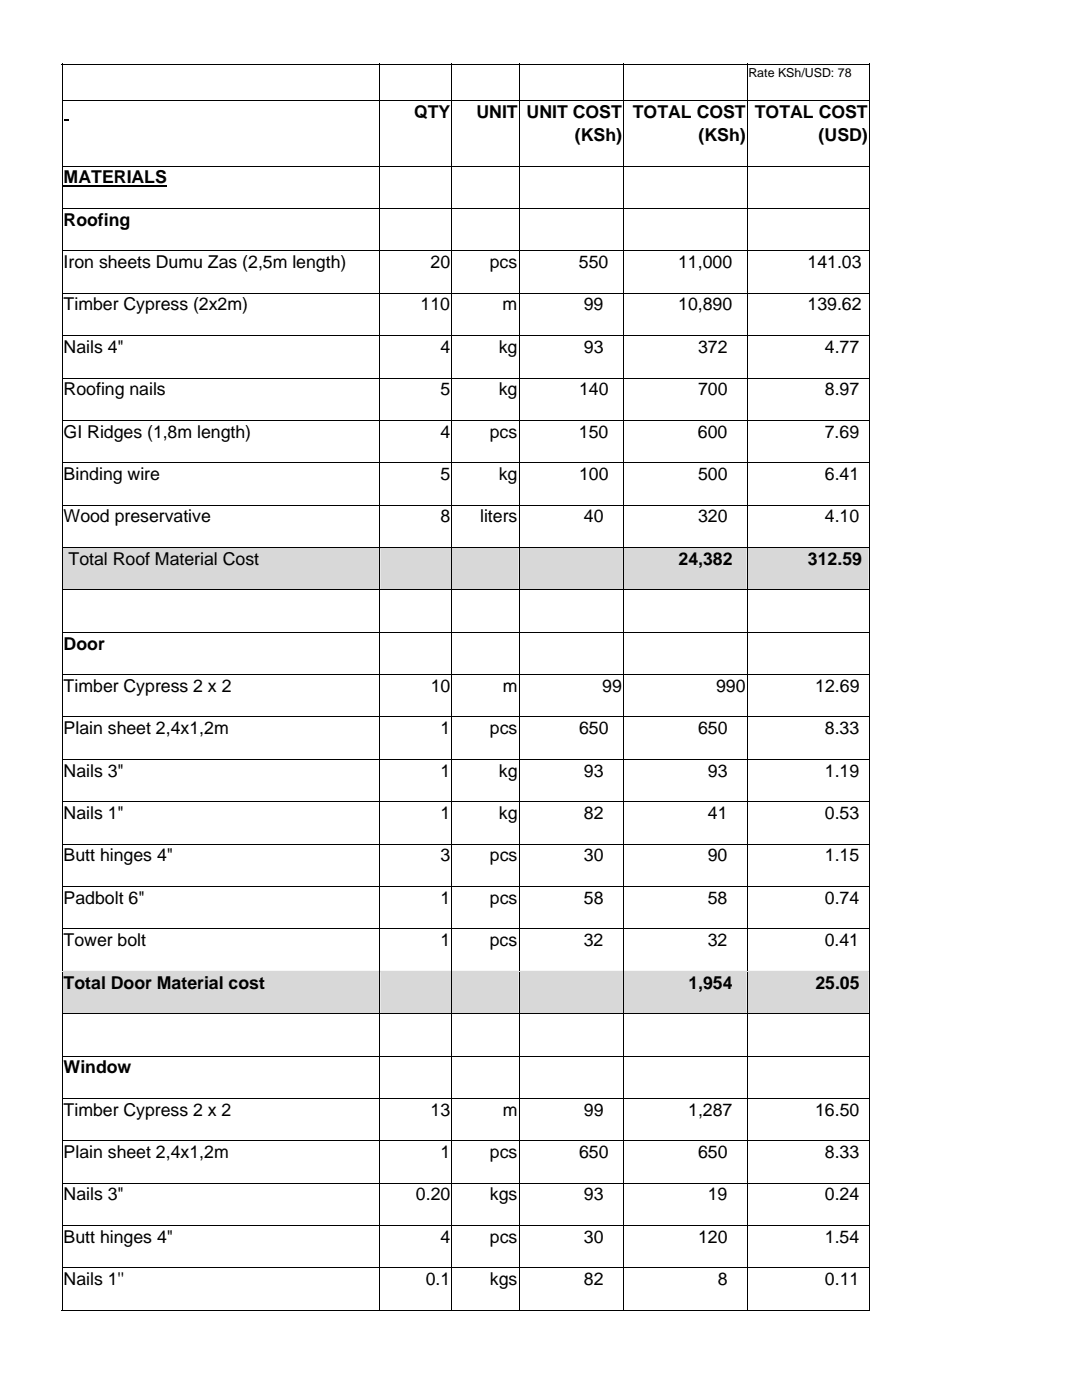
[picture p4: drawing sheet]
<svg xmlns="http://www.w3.org/2000/svg" width="216mm" height="279mm" viewBox="0 0 216 279" stroke-linecap="round" stroke-linejoin="round" font-family="sans-serif">
<defs><g id="words">
<g font-size="3.5">
<text x="82.6" y="23.5">QTY</text>
<text x="95.1" y="23.5">UNIT UNIT COST</text>
<text x="126.3" y="23.5">TOTAL COST</text>
<text x="150.6" y="23.5">TOTAL COST</text>
<text x="114.7" y="28.2">(KSh)</text>
<text x="139.4" y="28.2">(KSh)</text>
<text x="163.3" y="28.2">(USD)</text>
<text x="12.7" y="36.6">MATERIALS</text>
<text x="12.7" y="45.1">Roofing</text>
<text x="12.7" y="53.5">Iron sheets Dumu Zas (2,5m length)</text>
<text x="85.9" y="53.5">20</text>
<text x="97.7" y="53.5">pcs</text>
<text x="115.5" y="53.5">550</text>
<text x="135.3" y="53.5">11,000</text>
<text x="161.1" y="53.5">141.03</text>
<text x="12.7" y="62">Timber Cypress (2x2m)</text>
<text x="83.9" y="62">110</text>
<text x="100.3" y="62">m</text>
<text x="116.5" y="62">99</text>
<text x="135.3" y="62">10,890</text>
<text x="161.1" y="62">139.62</text>
<text x="12.7" y="70.4">Nails 4&quot;</text>
<text x="87.9" y="70.4">4</text>
<text x="99.5" y="70.4">kg</text>
<text x="116.5" y="70.4">93</text>
<text x="139.3" y="70.4">372</text>
<text x="164.6" y="70.4">4.77</text>
<text x="12.7" y="78.9">Roofing nails</text>
<text x="87.9" y="78.9">5</text>
<text x="99.5" y="78.9">kg</text>
<text x="115.5" y="78.9">140</text>
<text x="139.3" y="78.9">700</text>
<text x="164.6" y="78.9">8.97</text>
<text x="12.7" y="87.3">GI Ridges (1,8m length)</text>
<text x="87.9" y="87.3">4</text>
<text x="97.7" y="87.3">pcs</text>
<text x="115.5" y="87.3">150</text>
<text x="139.3" y="87.3">600</text>
<text x="164.6" y="87.3">7.69</text>
<text x="12.7" y="95.8">Binding wire</text>
<text x="87.9" y="95.8">5</text>
<text x="99.5" y="95.8">kg</text>
<text x="115.5" y="95.8">100</text>
<text x="139.3" y="95.8">500</text>
<text x="164.6" y="95.8">6.41</text>
<text x="12.7" y="104.2">Wood preservative</text>
<text x="87.9" y="104.2">8</text>
<text x="95.8" y="104.2">liters</text>
<text x="116.5" y="104.2">40</text>
<text x="139.3" y="104.2">320</text>
<text x="164.6" y="104.2">4.10</text>
<text x="13.7" y="112.7">Total Roof Material Cost</text>
<text x="135.4" y="112.7">24,382</text>
<text x="161.2" y="112.7">312.59</text>
<text x="12.7" y="129.6">Door</text>
<text x="12.7" y="138.1">Timber Cypress 2 x 2</text>
<text x="85.9" y="138.1">10</text>
<text x="100.3" y="138.1">m</text>
<text x="120.2" y="138.1">99</text>
<text x="142.9" y="138.1">990</text>
<text x="162.7" y="138.1">12.69</text>
<text x="12.7" y="146.5">Plain sheet 2,4x1,2m</text>
<text x="87.9" y="146.5">1</text>
<text x="97.8" y="146.5">pcs</text>
<text x="115.5" y="146.5">650</text>
<text x="139.3" y="146.5">650</text>
<text x="164.6" y="146.5">8.33</text>
<text x="12.7" y="155">Nails 3&quot;</text>
<text x="87.9" y="155">1</text>
<text x="99.5" y="155">kg</text>
<text x="116.5" y="155">93</text>
<text x="141.2" y="155">93</text>
<text x="164.6" y="155">1.19</text>
<text x="12.7" y="163.4">Nails 1&quot;</text>
<text x="87.9" y="163.4">1</text>
<text x="99.5" y="163.4">kg</text>
<text x="116.5" y="163.4">82</text>
<text x="141.2" y="163.4">41</text>
<text x="164.6" y="163.4">0.53</text>
<text x="12.7" y="171.9">Butt hinges 4&quot;</text>
<text x="87.9" y="171.9">3</text>
<text x="97.8" y="171.9">pcs</text>
<text x="116.5" y="171.9">30</text>
<text x="141.2" y="171.9">90</text>
<text x="164.6" y="171.9">1.15</text>
<text x="12.7" y="180.4">Padbolt 6&quot;</text>
<text x="87.9" y="180.4">1</text>
<text x="97.8" y="180.4">pcs</text>
<text x="116.5" y="180.4">58</text>
<text x="141.2" y="180.4">58</text>
<text x="164.6" y="180.4">0.74</text>
<text x="12.7" y="188.8">Tower bolt</text>
<text x="87.9" y="188.8">1</text>
<text x="97.7" y="188.8">pcs</text>
<text x="116.5" y="188.8">32</text>
<text x="141.2" y="188.8">32</text>
<text x="164.6" y="188.8">0.41</text>
<text x="12.7" y="197.3">Total Door Material cost</text>
<text x="137.4" y="197.3">1,954</text>
<text x="162.7" y="197.3">25.05</text>
<text x="12.7" y="214.2">Window</text>
<text x="12.7" y="222.7">Timber Cypress 2 x 2</text>
<text x="85.9" y="222.7">13</text>
<text x="100.3" y="222.7">m</text>
<text x="116.5" y="222.7">99</text>
<text x="137.3" y="222.7">1,287</text>
<text x="162.6" y="222.7">16.50</text>
<text x="12.7" y="231.1">Plain sheet 2,4x1,2m</text>
<text x="87.9" y="231.1">1</text>
<text x="97.8" y="231.1">pcs</text>
<text x="115.5" y="231.1">650</text>
<text x="139.3" y="231.1">650</text>
<text x="164.6" y="231.1">8.33</text>
<text x="12.7" y="239.6">Nails 3&quot;</text>
<text x="83" y="239.6">0.20</text>
<text x="97.7" y="239.6">kgs</text>
<text x="116.5" y="239.6">93</text>
<text x="141.2" y="239.6">19</text>
<text x="164.6" y="239.6">0.24</text>
<text x="12.7" y="248">Butt hinges 4&quot;</text>
<text x="87.9" y="248">4</text>
<text x="97.8" y="248">pcs</text>
<text x="116.5" y="248">30</text>
<text x="139.3" y="248">120</text>
<text x="164.6" y="248">1.54</text>
<text x="12.7" y="256.5">Nails 1''</text>
<text x="84.9" y="256.5">0.1</text>
<text x="97.7" y="256.5">kgs</text>
<text x="116.5" y="256.5">82</text>
<text x="143.2" y="256.5">8</text>
<text x="164.6" y="256.5">0.11</text>
</g>
<text font-size="2.5" x="149.3" y="15.4">Rate KSh/USD: 78</text>
</g></defs>
<g fill="#000">
<path d="M12.3 12.7h.2v.4h-.2zM75.6 12.7h.2v.4h-.2zM90.1 12.7h.1v.4h-.1zM103.5 12.7h.2v.4h-.2zM124.3 12.7h.2v.4h-.2zM149 12.7h.2v.4h-.2zM173.3 12.7h.2v.4h-.2zM173.3 12.7h.2v.2h-.2zM12.3 19.9h.2v.3h-.2zM12.3 33.1h.2v.2h-.2zM12.7 23.9h1v.3h-1zM75.6 19.9h.2v.3h-.2z"/>
<path d="M75.6 33.1h.2v.2h-.2zM90.1 19.9h.1v.3h-.1zM90.1 33.1h.1v.2h-.1zM103.5 19.9h.2v.3h-.2zM103.5 33.1h.2v.2h-.2zM124.3 19.9h.2v.3h-.2zM124.3 33.1h.2v.2h-.2zM149 19.9h.2v.3h-.2zM149 33.1h.2v.2h-.2zM173.3 19.9h.2v.3h-.2zM173.3 33.1h.2v.2h-.2zM12.3 41.5h.2v.3h-.2z"/>
<path d="M12.3 50h.2v.2h-.2zM12.3 58.4h.2v.3h-.2zM75.6 41.5h.2v.3h-.2zM75.6 50h.2v.2h-.2zM75.6 58.4h.2v.3h-.2zM90.1 41.5h.1v.3h-.1zM90.1 50h.1v.2h-.1zM90.1 58.4h.1v.3h-.1zM103.5 41.5h.2v.3h-.2zM103.5 50h.2v.2h-.2zM103.5 58.4h.2v.3h-.2zM124.3 41.5h.2v.3h-.2z"/>
<path d="M124.3 50h.2v.2h-.2zM124.3 58.4h.2v.3h-.2zM149 41.5h.2v.3h-.2zM149 50h.2v.2h-.2zM149 58.4h.2v.3h-.2zM173.3 41.5h.2v.3h-.2zM173.3 50h.2v.2h-.2zM173.3 58.4h.2v.3h-.2zM12.3 66.9h.2v.3h-.2zM12.3 75.4h.2v.2h-.2zM75.6 66.9h.2v.3h-.2zM75.6 75.4h.2v.2h-.2z"/>
<path d="M90.1 66.9h.1v.3h-.1zM90.1 75.4h.1v.2h-.1zM103.5 66.9h.2v.3h-.2zM103.5 75.4h.2v.2h-.2zM124.3 66.9h.2v.3h-.2zM124.3 75.4h.2v.2h-.2zM149 66.9h.2v.3h-.2zM149 75.4h.2v.2h-.2zM173.3 66.9h.2v.3h-.2zM173.3 75.4h.2v.2h-.2zM12.3 83.8h.2v.3h-.2zM12.3 92.3h.2v.2h-.2z"/>
<path d="M75.6 83.8h.2v.3h-.2zM75.6 92.3h.2v.2h-.2zM90.1 83.8h.1v.3h-.1zM90.1 92.3h.1v.2h-.1zM103.5 83.8h.2v.3h-.2zM103.5 92.3h.2v.2h-.2zM124.3 83.8h.2v.3h-.2zM124.3 92.3h.2v.2h-.2zM149 83.8h.2v.3h-.2zM149 92.3h.2v.2h-.2zM173.3 83.8h.2v.3h-.2zM173.3 92.3h.2v.2h-.2z"/>
<path d="M12.3 100.7h.2v.3h-.2zM75.6 100.7h.2v.3h-.2zM90.1 100.7h.1v.3h-.1zM103.5 100.7h.2v.3h-.2zM124.3 100.7h.2v.3h-.2zM149 100.7h.2v.3h-.2zM173.3 100.7h.2v.3h-.2z"/>
</g>
<g fill="none" stroke="#000" stroke-width=".2">
<path d="M12.3 12.8h63.3M12.4 13.1v6.8M75.7 13.1v6.8M75.8 12.8h14.3M90.1 13.1v6.8M90.2 12.8h13.3M103.6 13.1v6.8M103.7 12.8h20.6M124.4 13.1v6.8M124.5 12.8h24.5M149.1 13.1v6.8M149.2 12.8h24.1"/>
<path d="M173.4 13.1v6.8M12.4 20.2v12.9M12.4 33.3v8.2M12.5 20h63.1M12.5 33.1h63.1M75.7 20.2v12.9M75.7 33.3v8.2M75.8 20h14.3M75.8 33.1h14.3M90.1 20.2v12.9M90.1 33.3v8.2M90.2 20h13.3"/>
<path d="M90.2 33.1h13.3M103.6 20.2v12.9M103.6 33.3v8.2M103.7 20h20.6M103.7 33.1h20.6M124.4 20.2v12.9M124.4 33.3v8.2M124.5 20h24.5M124.5 33.1h24.5M149.1 20.2v12.9M149.1 33.3v8.2M149.2 20h24.1"/>
<path d="M149.2 33.1h24.1M173.4 20.2v12.9M173.4 33.3v8.2M12.4 41.8v8.2M12.4 50.2v8.2M12.4 58.7v8.2M12.5 41.6h63.1M12.5 50.1h63.1M12.5 58.5h63.1M75.7 41.8v8.2M75.7 50.2v8.2M75.7 58.7v8.2"/>
<path d="M75.8 41.6h14.3M75.8 50.1h14.3M75.8 58.5h14.3M90.1 41.8v8.2M90.1 50.2v8.2M90.1 58.7v8.2M90.2 41.6h13.3M90.2 50.1h13.3M90.2 58.5h13.3M103.6 41.8v8.2M103.6 50.2v8.2M103.6 58.7v8.2"/>
<path d="M103.7 41.6h20.6M103.7 50.1h20.6M103.7 58.5h20.6M124.4 41.8v8.2M124.4 50.2v8.2M124.4 58.7v8.2M124.5 41.6h24.5M124.5 50.1h24.5M124.5 58.5h24.5M149.1 41.8v8.2M149.1 50.2v8.2M149.1 58.7v8.2"/>
<path d="M149.2 41.6h24.1M149.2 50.1h24.1M149.2 58.5h24.1M173.4 41.8v8.2M173.4 50.2v8.2M173.4 58.7v8.2M12.4 67.2v8.2M12.4 75.6v8.2M12.5 67h63.1M12.5 75.4h63.1M75.7 67.2v8.2M75.7 75.6v8.2"/>
<path d="M75.8 67h14.3M75.8 75.4h14.3M90.1 67.2v8.2M90.1 75.6v8.2M90.2 67h13.3M90.2 75.4h13.3M103.6 67.2v8.2M103.6 75.6v8.2M103.7 67h20.6M103.7 75.4h20.6M124.4 67.2v8.2M124.4 75.6v8.2"/>
<path d="M124.5 67h24.5M124.5 75.4h24.5M149.1 67.2v8.2M149.1 75.6v8.2M149.2 67h24.1M149.2 75.4h24.1M173.4 67.2v8.2M173.4 75.6v8.2M12.4 84.1v8.2M12.4 92.5v8.2M12.5 83.9h63.1M12.5 92.4h63.1"/>
<path d="M75.7 84.1v8.2M75.7 92.5v8.2M75.8 83.9h14.3M75.8 92.4h14.3M90.1 84.1v8.2M90.1 92.5v8.2M90.2 83.9h13.3M90.2 92.4h13.3M103.6 84.1v8.2M103.6 92.5v8.2M103.7 83.9h20.6M103.7 92.4h20.6"/>
<path d="M124.4 84.1v8.2M124.4 92.5v8.2M124.5 83.9h24.5M124.5 92.4h24.5M149.1 84.1v8.2M149.1 92.5v8.2M149.2 83.9h24.1M149.2 92.4h24.1M173.4 84.1v8.2M173.4 92.5v8.2M12.4 101v8.2M12.5 100.8h63.1"/>
<path d="M75.7 101v8.2M75.8 100.8h14.3M90.1 101v8.2M90.2 100.8h13.3M103.6 101v8.2M103.7 100.8h20.6M124.4 101v8.2M124.5 100.8h24.5M149.1 101v8.2M149.2 100.8h24.1M173.4 101v8.2"/>
</g>
<path d="M12.7 37.2h20.6" fill="none" stroke="#000" stroke-width=".38"/>
<g fill="#d8d8d8">
<path d="M12.5 109.2h63.1v8.4h-63.1z"/>
<path d="M12.7 109.4h62.7v8.2h-62.7z"/>
<path d="M75.7 109.2h14.4v8.4h-14.4z"/>
<path d="M75.9 109.4h14v8.2h-14z"/>
<path d="M90.1 109.2h13.4v8.4h-13.4z"/>
<path d="M90.4 109.4h12.9v8.2h-12.9z"/>
<path d="M103.6 109.2h20.7v8.4h-20.7z"/>
<path d="M103.8 109.4h20.3v8.2h-20.3z"/>
<path d="M124.4 109.2h24.6v8.4h-24.6z"/>
<path d="M124.6 109.4h24.2v8.2h-24.2z"/>
<path d="M149.1 109.2h24.2v8.4h-24.2z"/>
<path d="M149.3 109.4h23.8v8.2h-23.8z"/>
</g>
<g fill="#000">
<path d="M12.3 109.2h.2v.3h-.2zM12.3 117.6h.2v.3h-.2zM75.6 109.2h.2v.3h-.2zM75.6 117.6h.2v.3h-.2zM90.1 109.2h.1v.3h-.1zM90.1 117.6h.1v.3h-.1zM103.5 109.2h.2v.3h-.2zM103.5 117.6h.2v.3h-.2zM124.3 109.2h.2v.3h-.2zM124.3 117.6h.2v.3h-.2zM149 109.2h.2v.3h-.2zM149 117.6h.2v.3h-.2z"/>
<path d="M173.3 109.2h.2v.3h-.2zM173.3 117.6h.2v.3h-.2zM12.3 126.1h.2v.3h-.2zM12.3 134.6h.2v.2h-.2zM75.6 126.1h.2v.3h-.2zM75.6 134.6h.2v.2h-.2zM90.1 126.1h.1v.3h-.1zM90.1 134.6h.1v.2h-.1zM103.5 126.1h.2v.3h-.2zM103.5 134.6h.2v.2h-.2zM124.3 126.1h.2v.3h-.2zM124.3 134.6h.2v.2h-.2z"/>
<path d="M149 126.1h.2v.3h-.2zM149 134.6h.2v.2h-.2zM173.3 126.1h.2v.3h-.2zM173.3 134.6h.2v.2h-.2zM12.3 143h.2v.3h-.2zM12.3 151.5h.2v.2h-.2zM75.6 143h.2v.3h-.2zM75.6 151.5h.2v.2h-.2zM90.1 143h.1v.3h-.1zM90.1 151.5h.1v.2h-.1zM103.5 143h.2v.3h-.2zM103.5 151.5h.2v.2h-.2z"/>
<path d="M124.3 143h.2v.3h-.2zM124.3 151.5h.2v.2h-.2zM149 143h.2v.3h-.2zM149 151.5h.2v.2h-.2zM173.3 143h.2v.3h-.2zM173.3 151.5h.2v.2h-.2zM12.3 159.9h.2v.3h-.2zM12.3 168.4h.2v.3h-.2zM12.3 176.8h.2v.3h-.2zM75.6 159.9h.2v.3h-.2zM75.6 168.4h.2v.3h-.2zM75.6 176.8h.2v.3h-.2z"/>
<path d="M90.1 159.9h.1v.3h-.1zM90.1 168.4h.1v.3h-.1zM90.1 176.8h.1v.3h-.1zM103.5 159.9h.2v.3h-.2zM103.5 168.4h.2v.3h-.2zM103.5 176.8h.2v.3h-.2zM124.3 159.9h.2v.3h-.2zM124.3 168.4h.2v.3h-.2zM124.3 176.8h.2v.3h-.2zM149 159.9h.2v.3h-.2zM149 168.4h.2v.3h-.2zM149 176.8h.2v.3h-.2z"/>
<path d="M173.3 159.9h.2v.3h-.2zM173.3 168.4h.2v.3h-.2zM173.3 176.8h.2v.3h-.2zM12.3 185.3h.2v.3h-.2zM75.6 185.3h.2v.3h-.2zM90.1 185.3h.1v.3h-.1zM103.5 185.3h.2v.3h-.2zM124.3 185.3h.2v.3h-.2zM149 185.3h.2v.3h-.2zM173.3 185.3h.2v.3h-.2z"/>
</g>
<g fill="none" stroke="#000" stroke-width=".2">
<path d="M12.4 109.5v8.1M12.4 117.9v8.2M12.5 109.3h63.1M12.5 117.7h63.1M75.7 109.5v8.1M75.7 117.9v8.2M75.8 109.3h14.3M75.8 117.7h14.3M90.1 109.5v8.1M90.1 117.9v8.2M90.2 109.3h13.3M90.2 117.7h13.3"/>
<path d="M103.6 109.5v8.1M103.6 117.9v8.2M103.7 109.3h20.6M103.7 117.7h20.6M124.4 109.5v8.1M124.4 117.9v8.2M124.5 109.3h24.5M124.5 117.7h24.5M149.1 109.5v8.1M149.1 117.9v8.2M149.2 109.3h24.1M149.2 117.7h24.1"/>
<path d="M173.4 109.5v8.1M173.4 117.9v8.2M12.4 126.4v8.2M12.4 134.8v8.2M12.5 126.2h63.1M12.5 134.6h63.1M75.7 126.4v8.2M75.7 134.8v8.2M75.8 126.2h14.3M75.8 134.6h14.3M90.1 126.4v8.2M90.1 134.8v8.2"/>
<path d="M90.2 126.2h13.3M90.2 134.6h13.3M103.6 126.4v8.2M103.6 134.8v8.2M103.7 126.2h20.6M103.7 134.6h20.6M124.4 126.4v8.2M124.4 134.8v8.2M124.5 126.2h24.5M124.5 134.6h24.5M149.1 126.4v8.2M149.1 134.8v8.2"/>
<path d="M149.2 126.2h24.1M149.2 134.6h24.1M173.4 126.4v8.2M173.4 134.8v8.2M12.4 143.3v8.2M12.4 151.7v8.2M12.5 143.1h63.1M12.5 151.6h63.1M12.5 160h63.1M75.7 143.3v8.2M75.7 151.7v8.2M75.8 143.1h14.3"/>
<path d="M75.8 151.6h14.3M75.8 160h14.3M90.1 143.3v8.2M90.1 151.7v8.2M90.2 143.1h13.3M90.2 151.6h13.3M90.2 160h13.3M103.6 143.3v8.2M103.6 151.7v8.2M103.7 143.1h20.6M103.7 151.6h20.6M103.7 160h20.6"/>
<path d="M124.4 143.3v8.2M124.4 151.7v8.2M124.5 143.1h24.5M124.5 151.6h24.5M124.5 160h24.5M149.1 143.3v8.2M149.1 151.7v8.2M149.2 143.1h24.1M149.2 151.6h24.1M149.2 160h24.1M173.4 143.3v8.2M173.4 151.7v8.2"/>
<path d="M12.4 160.2v8.2M12.4 168.7v8.1M12.4 177.1v8.2M12.5 168.5h63.1M12.5 176.9h63.1M75.7 160.2v8.2M75.7 168.7v8.1M75.7 177.1v8.2M75.8 168.5h14.3M75.8 176.9h14.3M90.1 160.2v8.2M90.1 168.7v8.1"/>
<path d="M90.1 177.1v8.2M90.2 168.5h13.3M90.2 176.9h13.3M103.6 160.2v8.2M103.6 168.7v8.1M103.6 177.1v8.2M103.7 168.5h20.6M103.7 176.9h20.6M124.4 160.2v8.2M124.4 168.7v8.1M124.4 177.1v8.2M124.5 168.5h24.5"/>
<path d="M124.5 176.9h24.5M149.1 160.2v8.2M149.1 168.7v8.1M149.1 177.1v8.2M149.2 168.5h24.1M149.2 176.9h24.1M173.4 160.2v8.2M173.4 168.7v8.1M173.4 177.1v8.2M12.4 185.6v8.1M12.5 185.4h63.1M75.7 185.6v8.1"/>
<path d="M75.8 185.4h14.3M90.1 185.6v8.1M90.2 185.4h13.3M103.6 185.6v8.1M103.7 185.4h20.6M124.4 185.6v8.1M124.5 185.4h24.5M149.1 185.6v8.1M149.2 185.4h24.1M173.4 185.6v8.1"/>
</g>
<path d="M12.5 109.4h63.1M75.8 109.4h14.3M90.2 109.4h13.3M103.7 109.4h20.6M124.5 109.4h24.5M149.2 109.4h24.1" fill="none" stroke="#d8d8d8" stroke-width=".2"/>
<g fill="#d8d8d8">
<path d="M12.5 193.7h63.1v8.5h-63.1z"/>
<path d="M12.7 194h62.7v8.2h-62.7z"/>
<path d="M75.7 193.7h14.4v8.5h-14.4z"/>
<path d="M75.9 194h14v8.2h-14z"/>
<path d="M90.1 193.7h13.4v8.5h-13.4z"/>
<path d="M90.4 194h12.9v8.2h-12.9z"/>
<path d="M103.6 193.7h20.7v8.5h-20.7z"/>
<path d="M103.8 194h20.3v8.2h-20.3z"/>
<path d="M124.4 193.7h24.6v8.5h-24.6z"/>
<path d="M124.6 194h24.2v8.2h-24.2z"/>
<path d="M149.1 193.7h24.2v8.5h-24.2z"/>
<path d="M149.3 194h23.8v8.2h-23.8z"/>
</g>
<g fill="#000">
<path d="M12.3 193.7h.2v.3h-.2zM75.6 193.7h.2v.3h-.2zM90.1 193.7h.1v.3h-.1zM103.5 193.7h.2v.3h-.2zM124.3 193.7h.2v.3h-.2zM149 193.7h.2v.3h-.2zM173.3 193.7h.2v.3h-.2zM12.3 202.2h.2v.3h-.2zM12.3 210.7h.2v.2h-.2zM12.3 219.1h.2v.3h-.2zM75.6 202.2h.2v.3h-.2zM75.6 210.7h.2v.2h-.2z"/>
<path d="M75.6 219.1h.2v.3h-.2zM90.1 202.2h.1v.3h-.1zM90.1 210.7h.1v.2h-.1zM90.1 219.1h.1v.3h-.1zM103.5 202.2h.2v.3h-.2zM103.5 210.7h.2v.2h-.2zM103.5 219.1h.2v.3h-.2zM124.3 202.2h.2v.3h-.2zM124.3 210.7h.2v.2h-.2zM124.3 219.1h.2v.3h-.2zM149 202.2h.2v.3h-.2zM149 210.7h.2v.2h-.2z"/>
<path d="M149 219.1h.2v.3h-.2zM173.3 202.2h.2v.3h-.2zM173.3 210.7h.2v.2h-.2zM173.3 219.1h.2v.3h-.2zM12.3 227.6h.2v.3h-.2zM12.3 236h.2v.3h-.2zM75.6 227.6h.2v.3h-.2zM75.6 236h.2v.3h-.2zM90.1 227.6h.1v.3h-.1zM90.1 236h.1v.3h-.1zM103.5 227.6h.2v.3h-.2zM103.5 236h.2v.3h-.2z"/>
<path d="M124.3 227.6h.2v.3h-.2zM124.3 236h.2v.3h-.2zM149 227.6h.2v.3h-.2zM149 236h.2v.3h-.2zM173.3 227.6h.2v.3h-.2zM173.3 236h.2v.3h-.2zM12.3 244.5h.2v.3h-.2zM12.3 252.9h.2v.3h-.2zM75.6 244.5h.2v.3h-.2zM75.6 252.9h.2v.3h-.2zM90.1 244.5h.1v.3h-.1zM90.1 252.9h.1v.3h-.1z"/>
<path d="M103.5 244.5h.2v.3h-.2zM103.5 252.9h.2v.3h-.2zM124.3 244.5h.2v.3h-.2zM124.3 252.9h.2v.3h-.2zM149 244.5h.2v.3h-.2zM149 252.9h.2v.3h-.2zM173.3 244.5h.2v.3h-.2zM173.3 252.9h.2v.3h-.2zM173.3 261.4h.2v.2h-.2z"/>
</g>
<g fill="none" stroke="#000" stroke-width=".2">
<path d="M12.4 194v8.2M12.5 193.8h63.1M75.7 194v8.2M75.8 193.8h14.3M90.1 194v8.2M90.2 193.8h13.3M103.6 194v8.2M103.7 193.8h20.6M124.4 194v8.2M124.5 193.8h24.5M149.1 194v8.2M149.2 193.8h24.1"/>
<path d="M173.4 194v8.2M12.4 202.5v8.2M12.4 210.9v8.2M12.4 219.4v8.2M12.5 202.3h63.1M12.5 210.8h63.1M12.5 219.2h63.1M75.7 202.5v8.2M75.7 210.9v8.2M75.7 219.4v8.2M75.8 202.3h14.3M75.8 210.8h14.3"/>
<path d="M75.8 219.2h14.3M90.1 202.5v8.2M90.1 210.9v8.2M90.1 219.4v8.2M90.2 202.3h13.3M90.2 210.8h13.3M90.2 219.2h13.3M103.6 202.5v8.2M103.6 210.9v8.2M103.6 219.4v8.2M103.7 202.3h20.6M103.7 210.8h20.6"/>
<path d="M103.7 219.2h20.6M124.4 202.5v8.2M124.4 210.9v8.2M124.4 219.4v8.2M124.5 202.3h24.5M124.5 210.8h24.5M124.5 219.2h24.5M149.1 202.5v8.2M149.1 210.9v8.2M149.1 219.4v8.2M149.2 202.3h24.1M149.2 210.8h24.1"/>
<path d="M149.2 219.2h24.1M173.4 202.5v8.2M173.4 210.9v8.2M173.4 219.4v8.2M12.4 227.9v8.1M12.4 236.3v8.2M12.5 227.7h63.1M12.5 236.1h63.1M75.7 227.9v8.1M75.7 236.3v8.2M75.8 227.7h14.3M75.8 236.1h14.3"/>
<path d="M90.1 227.9v8.1M90.1 236.3v8.2M90.2 227.7h13.3M90.2 236.1h13.3M103.6 227.9v8.1M103.6 236.3v8.2M103.7 227.7h20.6M103.7 236.1h20.6M124.4 227.9v8.1M124.4 236.3v8.2M124.5 227.7h24.5M124.5 236.1h24.5"/>
<path d="M149.1 227.9v8.1M149.1 236.3v8.2M149.2 227.7h24.1M149.2 236.1h24.1M173.4 227.9v8.1M173.4 236.3v8.2M12.4 244.8v8.1M12.4 253.2v8.4M12.5 244.6h63.1M12.5 253h63.1M75.7 244.8v8.1M75.7 253.2v8.4"/>
<path d="M75.8 244.6h14.3M75.8 253h14.3M90.1 244.8v8.1M90.1 253.2v8.4M90.2 244.6h13.3M90.2 253h13.3M103.6 244.8v8.1M103.6 253.2v8.4M103.7 244.6h20.6M103.7 253h20.6M124.4 244.8v8.1M124.4 253.2v8.4"/>
<path d="M124.5 244.6h24.5M124.5 253h24.5M149.1 244.8v8.1M149.1 253.2v8.4M149.2 244.6h24.1M149.2 253h24.1M173.4 244.8v8.1M173.4 253.2v8.4M12.3 261.5h63.3M75.8 261.5h14.3M90.2 261.5h13.3M103.7 261.5h20.6"/>
<path d="M124.5 261.5h24.5M149.2 261.5h24.1"/>
</g>
<path d="M12.5 194h63.1M75.8 194h14.3M90.2 194h13.3M103.7 194h20.6M124.5 194h24.5M149.2 194h24.1" fill="none" stroke="#d8d8d8" stroke-width=".2"/>
<use href="#words"/>
</svg>
